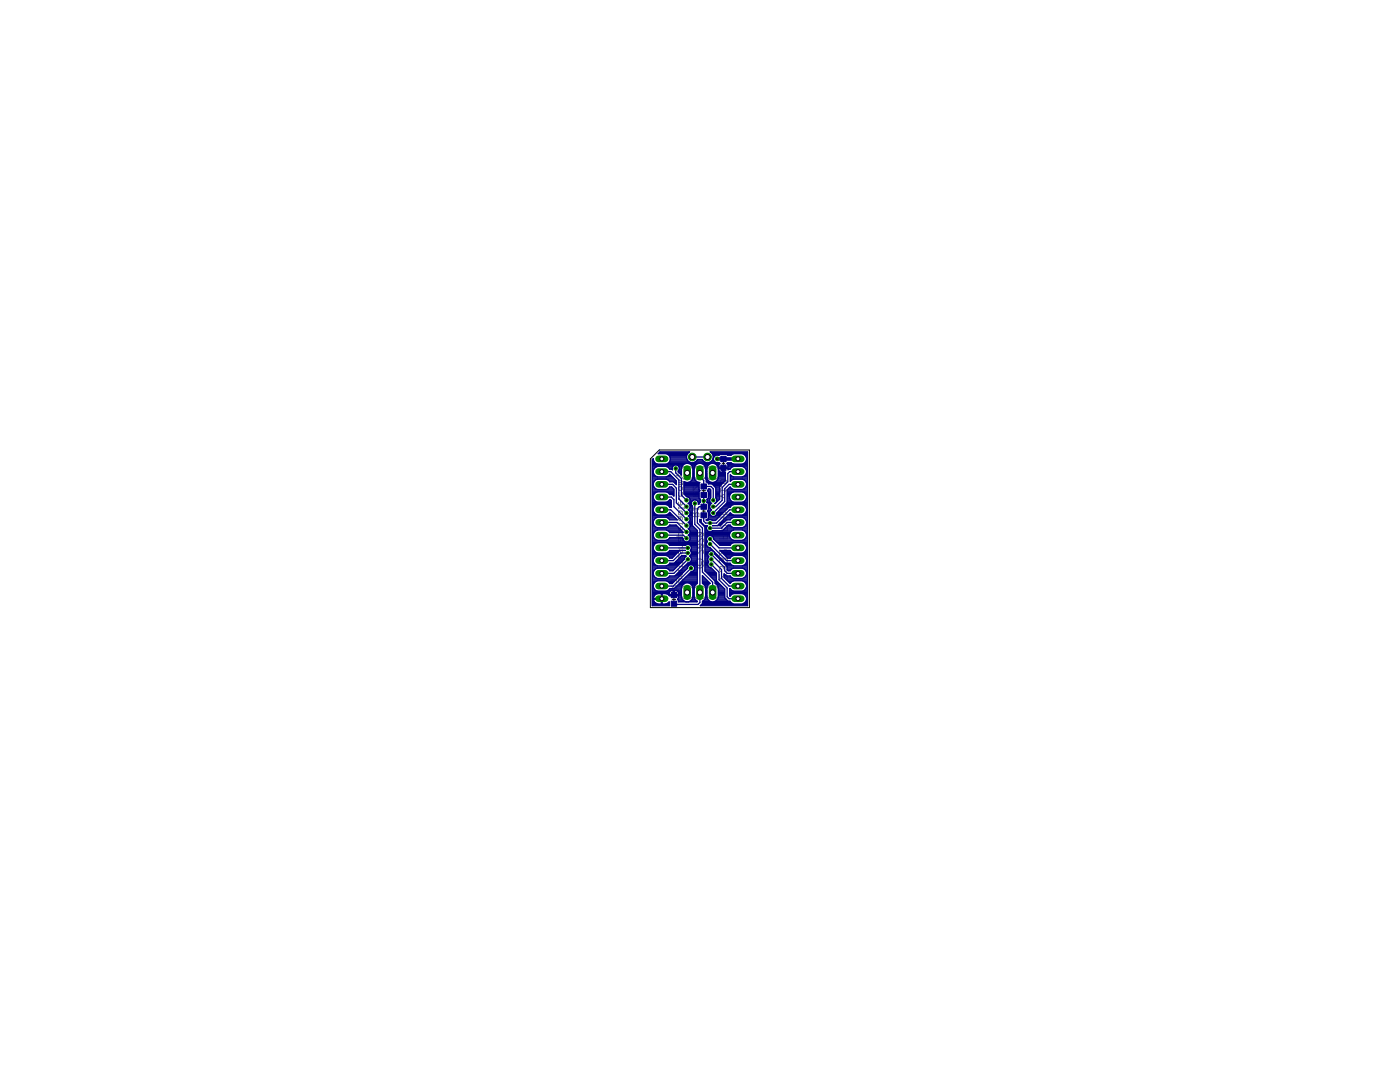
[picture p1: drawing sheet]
<svg xmlns="http://www.w3.org/2000/svg" width="279mm" height="216mm" viewBox="0 0 279 216" stroke-linecap="round" stroke-linejoin="round" font-family="sans-serif">
<path d="M139.3 94.4h.7M139.7 94v.7M140.1 97.9h.7M140.4 97.6v.7M144.1 92.5h.5M144.4 92.2v.5M134.1 119.6h.7M134.5 119.2v.8M139.3 118.2h.7M139.7 117.9v.7M140.1 102h.7M140.4 101.7v.6" fill="none" stroke="#000" stroke-width=".2"/>
<g fill="none" stroke="#808080" stroke-width=".2">
<path d="M135 94.9h.7M135.4 95.9h.6l.2 .2-.2 .2M135.4 98.3v.5l.2 .2h.4l.2-.2v-.5M135.4 99.4h.2v.2h-.2zM135.4 96.3h.6M135.6 97.1h.4l.2 .2v.4l-.2 .2h-.4l-.2-.2v-.4zM135.7 94.2l-.4-.4v1.1M136 96.3l.2 .4h-.8M136.5 93.1h1.3l.6 .6 .6-.6h1.3l.6 .6 .7-.6h1.3l.6 .6v1.3l-.6 .6h-1.3l-.7-.6-.6 .6h-1.3l-.6-.6-.6 .6h-1.3l-.6-.6v-1.3zM138.3 98.3l.4 .3M138.3 99h1.2v-.6l-.2-.1h-.4l-.2 .1v.6M138.3 97.1v.8l.8-.8h.2l.2 .2v.4l-.2 .2"/>
<path d="M143.8 97.8h1.1l-.3 .4M143.8 96.9h.2v.1h-.2zM143.8 97.5v.7M144.6 98.6l-.8 .4 .8 .4M144.8 95.7h-.8l-.2 .2v.4l.2 .2M144.8 95.7l.1 .2v.4l-.1 .2h-.8M144.8 95.7l-.8 .8M133.9 117.7h1.2v-.6l-.2-.2h-.4l-.2 .2v.6M133.9 116.9l.4 .4M134.5 115.9l.2-.2 .4 .2v.4l-.2 .2M134.5 115.9l-.2-.2-.4 .2v.4l.2 .2M134.5 115.9v.2"/>
<path d="M135 118.8h.7M135 107h1.2v-.6l-.2-.1h-.4l-.2 .1v.6M135.4 105.3v.3l.2 .2h.4l.2-.2v-.3l-.4-.2v.7M135.4 100.2v.4l.2 .2h.4l.2-.2v-.4l-.4-.2v.8M135.4 101.2v.4M135.4 113.6v.4M135.4 108.6h.6l.2 .2v.4l-.2 .1M135.4 113.8h.8v.2M135.4 115h.8M135.4 112.9l.2 .2h.8M135.4 112.1l.2 .2h.8M135.4 101.4h1.2v.2"/>
<path d="M135.4 109.3h1.2M135.4 104.3l.2 .2h.8M135.6 110.9l-.2 .2v.4l.2 .2h.8l.2-.2v-.4l-.2-.2h-.4l-.2 .2M135.7 118l-.4-.4v1.2M135.8 103.1v.6l-.2 .2-.2-.2v-.6h.6l.2 .2v.4M135.8 107.4v.6l-.2 .2-.2-.2v-.6h.6l.2 .2v.4M135.8 111.1h.4v.4h-.4zM135.9 117.6l.6-.7h1.3l.6 .7 .6-.7h1.3l.6 .7 .7-.7h1.3l.6 .7v1.3l-.6 .6h-1.3l-.7-.6-.6 .6h-1.3l-.6-.6-.6 .6h-1.3l-.6-.6zM136.2 116.2v-.6l-.2-.2h-.4l-.2 .2v.6h1.2M136.2 102.7v-.5l-.2-.2h-.4l-.2 .2v.5h1.2M136.2 109.7v.6l-.2 .2-.4-.8-.2 .2v.6M136.2 104.3v.4"/>
<path d="M136.2 112.1v.4M136.2 112.9v.3M136.2 114.4v.2l-.4 .4M136.6 113.8h.2M138.3 103.1h1.2v-.6l-.2-.2h-.4l-.2 .2v.6M138.3 102.3l.4 .4M138.3 101.5h1.2l-.4 .4M138.3 101.2v.7M139.2 107.4v.8l.8-.8 .4 .2v.4l-.2 .2M139.2 112.1v.5l.2 .2h.4l.2-.2v-.5M139.2 109.7v.8l.8-.8 .4 .2v.4l-.2 .2M140.2 108.6l.2 .2v.4l-.2 .1h-.8"/>
<path d="M140.2 108.6h-.8l-.2 .2v.4l.2 .1M140.2 106.3l.2 .1v.4l-.2 .2h-.8M140.2 106.3h-.8l-.2 .1v.4l.2 .2M140.2 108.6l-.8 .7M140.2 106.3l-.8 .7M143.6 109.7v1.1l1-1.1h.3l.3 .3v.5l-.3 .3M143.6 114.6v1.1l1-1.1h.3l.3 .3v.5l-.3 .3M143.6 105.9h1.6v-.8l-.3-.3h-.5l-.3 .3v.8M143.6 104.8l.5 .6M143.6 103.2h1l.6 .5-.6 .6h-1M143.6 101.6h1.6l-.6 .5 .6 .5h-1.6M144.4 111.6l-.3-.2h-.3l-.2 .2v.6l.2 .2"/>
<path d="M144.4 113.3l-.3-.3h-.3l-.2 .3v.5l.2 .3M144.4 111.6l.2-.2h.3l.3 .2v.6l-.3 .2M144.4 113.3l.2-.3h.3l.3 .3v.5l-.3 .3M144.4 103.2v1.1M144.4 107v.5M144.4 111.6v.3M144.4 113.3v.2M145.2 106.5v1h-1.6"/>
<circle cx="139.6" cy="112.4" r=".91"/>
</g>
<g fill="#000080" stroke="#000080" stroke-width=".2">
<path d="M143.8 91.1h1.1v1h-1.1z"/>
<path d="M143.8 92.8h1.1v1.1h-1.1z"/>
<path d="M139.9 100.6h1.1v1h-1.1z"/>
<path d="M139.9 102.3h1.1v1h-1.1z"/>
<path d="M139.9 98.3h1.1v1h-1.1z"/>
<path d="M139.9 96.6h1.1v1h-1.1z"/>
<path d="M133.9 120h1.1v1h-1.1z"/>
<path d="M133.9 118.2h1.1v1.1h-1.1z"/>
</g>
<g fill="none" stroke="#000080" stroke-width=".25">
<path d="M130.2 97.6h.7M130.2 95.1h4M130.2 93.6h.3M130.2 94.2h.2M130.2 96.2h.3M130.2 97.1h.3M130.2 98.7h.3M130.2 99.8h.4M130.2 99.6h.3M130.2 99.4h.2M130.2 99.1h.2M130.2 98.9h.2"/>
<path d="M130.2 98.5h.5M130.2 98.2h.8M130.2 98h4.3M130.2 97.8h4.3M130.2 97.3h.5M130.2 96.9h.2M130.2 96.7h.2M130.2 96.5h.2M130.2 96h.4M130.2 95.8h.6M130.2 95.6h4.4M130.2 95.4h4.2"/>
<path d="M130.2 94.9h.5M130.2 94.7h.3M130.2 94.5h.2M130.2 94h.2M130.2 93.8h.2M130.2 93.4h.5M130.2 93.1h.8M130.2 92.9h4.2M130.2 92.7h6.2M130.2 92.5h.7M130.2 92.2h.4M130.2 92h.3"/>
<path d="M130.2 91.8h.2M130.3 91.6h.1M130.4 91.8v-.3l-.2 .2v29.2h3.4v-.8l-.5 .3-1 .1v-1h-1.9M130.4 96.4a1.04 1.04 0 0 0 .8 1.3h1.7l.4-.2 .3-.3h.4l.5 .4v1.4l-.3-.3M130.4 91.8l.4 .7 .4 .1h1.7l.4-.1 .5-.7M130.4 96.4l.1-.3 .7-.5h1.7l.4 .2 .3 .3h.8l.6 .6M130.5 94.7l.7 .4M131.4 90.5h5.9M131.7 90.3h5.8M132.1 96.6h2.1l.8 .8v2.9l2 2.1M132.1 99.2h1.9l.5 .5v1.4l2.5 2.5M132.1 94.1h1.8l1.6 1.7v3.8l1.5 1.5"/>
<path d="M133.1 93.1h1.1M133.2 98.2h1.3M133.2 97.6h1.2M133.3 92.5h3.6M133.3 90.7l-.4-.2h-1.5l.3-.3h5.9a1.16 1.16 0 0 0-.3 1.8 1.16 1.16 0 0 0 1.9-.3h1a1.16 1.16 0 0 0 1.2 .6 1.16 1.16 0 0 0 .9-.9l.2-.3M133.3 90.7l.5 .7M133.3 90.7h3.8M133.3 95.8h1.5M133.4 94.9h.5M133.5 93.4h.7M133.5 98.5h1M133.5 97.3h.7"/>
<path d="M133.5 92.2h4.2M133.5 90.9h3.5M133.6 96h1.4M133.6 99.8h.3M133.6 99.8l.2-.1 .2 .2v1.3l-.4-.1M133.6 94.7l-.7 .4M133.6 94.7l1.4 1.3M133.6 99.8l-.7 .4M133.6 94.7h.1M133.7 92h3.7M133.7 91.1h3.3M133.8 91.8h3.4"/>
<path d="M133.8 91.4v.4M133.8 91.6h3.3M133.8 91.4h3.2M134.1 93.6l.1 .1v-.1M134.2 93.6h-.6l-.3-.4-.4-.1h-1.7a1.06 1.06 0 0 0-.7 1.6M134.2 93.6a.72 .72 0 0 1 .7-.8 .72 .72 0 0 1 .7 .8M134.4 98.9h.1M134.5 98.7h-.9l-.3-.4-.4-.2h-1.7a1.06 1.06 0 0 0-.8 1.1 1.06 1.06 0 0 0 .8 1M134.5 96.2h.5M134.8 96.5h.2M134.9 93.5v.9l1.1 1.1v3.3l1 1M135 96v.7"/>
<path d="M135.3 92.9h.9M135.4 94h.6M135.5 94.2h.5M135.5 93.8h.5M135.5 93.1h.6M135.6 93.6h.4M135.6 93.6l-.2 .4M135.6 93.4h.4M135.7 94.5h.3M135.9 94.7h.1M136 93.4a1.17 1.17 0 0 1 1.1-1 1.17 1.17 0 0 1 1.2 1M136 93.4v1.4l-.6-.7v-.1"/>
<path d="M136.5 97.6h3M136.5 96.2h.4M136.5 97.1h3M136.5 98.5h3M136.5 98.2h3M136.5 98h3.1M136.5 97.8h3.1M136.5 97.3h3M136.5 96.9h3M136.5 96.7h3M136.5 96.5h3M136.6 98.7h2.9"/>
<path d="M136.8 98.9h2.7M137.2 99.1h2.3M137.4 92.5h2M137.4 96.2l2.3 .1-.2 .1v1.3l.2 .2-.2 .2v1.3l.3 .2v.6h-.5M137.6 99.4h1.9M137.7 99.6h2M137.7 99.8h.7M137.9 96h1.1M137.9 92.7h1.1M138.1 92.9h.6M138.1 95.8h.6M138.1 95.8a1.17 1.17 0 0 1-1.6 .3v2.5l.5 .5a.72 .72 0 0 1 .6 1.1"/>
<path d="M138.2 91.2h3M138.2 93.1h.4M138.2 95.6h.4M138.3 95.1h.2M138.3 93.6h.2M138.3 94.2h.2M138.3 93.4v2M138.3 95.4l-.2 .4M138.3 95.4h.2M138.3 94.9h.2M138.3 94.7h.2M138.3 94.5h.2"/>
<path d="M138.3 94h.2M138.3 93.8h.2M138.3 93.4h.2M138.5 93.4a1.17 1.17 0 0 1 1.2-1 1.17 1.17 0 0 1 1.1 1M138.5 93.4v2M138.5 95.4l.2 .4 .7 .5M138.6 92.2h2.2M138.9 99.8h.8M138.9 92h1.5M139.1 91.8h1.1M139.7 94.4v.7l.7 .8v1.2h1.5l.4 .4v2.3M139.9 92.5h2.1"/>
<path d="M140.4 92.7h1.1M140.4 98.8v2.3h-.8l-.4 .4v2.9l1 1v8.8l2 2v2M140.6 92.9h.7M140.7 93.1h.5M140.8 93.4v2M140.8 95.4l.1 .8h.2l.3 .4h.7l.8 .7M140.8 95.1h.3M140.8 93.6h.3M140.8 94.2h.3M140.8 95.4h.3M140.8 94.9h.3M140.8 94.7h.3"/>
<path d="M140.8 94.5h.3M140.8 94h.3M140.8 93.8h.3M140.8 93.4h.3M140.8 95.6h.4M140.9 96h.6M140.9 95.8h.4M141.1 93.4v2M141.1 93.4a1.17 1.17 0 0 1 1.1-1 1.17 1.17 0 0 1 1.2 1M141.1 95.4l.1 .4M141.1 99.8v-.2l.3-.2v-1.3l-.2-.2 .2-.3h.3l.1 .1v1.6a.69 .69 0 0 0-.1 .9M141.1 99.8v.4h.7"/>
<path d="M141.1 99.8h.5M141.2 96.2h.7M141.2 99.6h.5M141.3 98h.5M141.3 97.8h.5M141.4 98.7h.4M141.4 99.4h.4M141.4 99.1h.4M141.4 98.9h.4M141.4 98.5h.4M141.4 98.2h.4M141.4 96.5h2.8"/>
<path d="M141.6 92.2h1.2M141.9 90.3h7.3M142 92h.5M142.1 90.5h7.1M142.2 91.8h.2M142.2 96.7h1.8M142.2 90.7h1.5M142.3 91.6h.1M142.3 90.9h.4M142.3 91.4h.1M142.3 91.1h.2M142.4 96.9h1.4"/>
<path d="M142.5 92.5h1.2M142.5 96.2h1.9M142.7 97.1h.9M142.9 97.3v2a.72 .72 0 0 1-.2 1.1M142.9 97.6h.7M142.9 98.7h.7M142.9 99.1h.7M142.9 98.9h.7M142.9 98.5h.7M142.9 98.2h.7M142.9 98h.7M142.9 97.8h.7"/>
<path d="M142.9 97.3h.7M142.9 99.4h.7M142.9 92.7h.6M142.9 96h1.8M143 99.6h.6M143 99.8h.4M143.1 92.9h.3M143.2 95.8h1.6M143.3 95.6h1.5M143.3 93.1h.1M143.3 93.4h1M143.4 93.4v2"/>
<path d="M143.4 95.1h1.4M143.4 93.6h.1M143.4 94.2h1.4v1.7l-1.2 1.2v2.5M143.4 95.4a1.18 1.18 0 0 1-1 .9 1.18 1.18 0 0 1-1.2-.5M143.4 95.4h1.4M143.4 94.9h1.4M143.4 94.7h1.4M143.4 94.5h1.4M143.4 94h.1M143.4 93.8h.1M143.5 94l.3 .2M143.6 99.6l-.9 .8"/>
<path d="M143.7 92.5l-.4-.2a.76 .76 0 0 1-.9-.6l-.1-.7-.1-.4-.5-.4h7.5v30.7h-9.4l.4-.5M143.7 92.5l-.2 .2-.1 .5h.9v1M144.3 93.6h.2M144.3 94h.2M144.3 93.8h.2M144.5 93.4h1.4M145.1 92.5l.2 .2v.5h-.8v1M145.1 92.5h1M145.1 90.7h.9M145.1 98.7h.6M145.1 99.8h.7M145.1 99.6h.6"/>
<path d="M145.1 99.4h.5M145.1 99.1h.5M145.1 98.9h.5M145.1 98.5h.8M145.1 98.2h1.1M145.1 98h4.1M145.1 97.8h4.1M145.3 92.7h3.9M145.3 93.6h.4l.3-.4 .4-.1h1.7a1.06 1.06 0 0 1 .7 1.6M145.3 93.1h1M145.3 92.9h3.9M145.3 97.6h.9"/>
<path d="M145.4 93.6l-.1 .1v-.2h-1.9l.1 .5M145.5 97.3h.4M145.8 95.1h3.4M145.8 96h.1M145.8 95.8h.2M145.8 95.6h3.4M145.8 95.4h3.4M145.8 94.9h.2M146 90.7l.4-.2h1.7l.4 .2M146 90.7l-.1 .1h-.7l-.1-.1h-1.4l-.4 .1a.73 .73 0 0 0-.8 .3M146.4 95.1l-.6-.4v1.3l.6-.4h1.7l.4 .2 .5 .6M147.3 96.6h-1.8l-.9 .9v2.6l-2.3 2.3"/>
<path d="M147.3 94.1h-1.7l-.4 .4v1.6l-1.1 1.2v2.5l-1.2 1.3h-.6M148.3 93.1h.9M148.4 98.2h.8M148.4 97.6h.8M148.5 92.5h.7M148.5 90.7l.5 .7M148.5 90.7h.7M148.6 95.8h.6M148.6 94.9h.6M148.7 93.4h.5M148.7 98.5h.5M148.7 97.3h.5"/>
<path d="M148.7 92.2h.5M148.8 90.9h.4M148.8 96h.4M148.8 99.8h.4M148.8 94.7l-.7 .4M148.8 94.7h.4M148.8 93.6h.4M148.9 97.1h.3M148.9 98.7h.3M148.9 92h.3M148.9 91.1h.3M148.9 96.2h.3"/>
<path d="M148.9 99.6h.3M148.9 94.5h.3M148.9 98.9h.3M148.9 96.9h.3M148.9 93.8h.3M149 91.8h.2M149 91.4h.2M149 91.8l-.5 .7-.4 .1h-1.7l-.5-.3h-.7l-.1 .2M149 91.4v.4M149 96.4a1.07 1.07 0 0 1-.9 1.3h-1.7l-.4-.2-.3-.3-.6 .5v2.6l-2.1 2.1a.72 .72 0 0 1-.7 .7 .72 .72 0 0 1-.7-.9M149 94.2h.2M149 99.4h.2"/>
<path d="M149 99.1h.2M149 96.7h.2M149 96.5h.2M149 94h.2M149 91.6h.2M130.2 118.7h.6M130.2 118.9h.4M130.2 118.4h3.4M130.2 105.3h5.3M130.2 100.7h3.8M130.2 100.2h3.8M130.2 118h3.5"/>
<path d="M130.2 112.7h.5M130.2 116.4h.3M130.2 111.3h.3M130.2 113.3h4.6M130.2 120h.3M130.2 106.9h.2M130.2 105.8h.9M130.2 119.8h.2M130.2 119.3h.2M130.2 119.1h.3M130.2 118.2h3.4M130.2 117.8h.6"/>
<path d="M130.2 117.5h.4M130.2 117.3h.3M130.2 117.1h.2M130.2 116.9h.2M130.2 116.6h.2M130.2 116.2h.5M130.2 116h.8M130.2 115.8h4.6M130.2 115.5h4.8M130.2 115.3h.7M130.2 115.1h.4M130.2 114.9h.3"/>
<path d="M130.2 114.7h.2M130.2 114.4h.2M130.2 114.2h.2M130.2 114h.3M130.2 113.8h.4M130.2 113.6h.6M130.2 113.1h4.9M130.2 112.9h.9M130.2 112.4h.3M130.2 112.2h.2M130.2 112h.2M130.2 111.8h.2"/>
<path d="M130.2 111.5h.2M130.2 111.1h.5M130.2 110.9h.9M130.2 110.7h4.6M130.2 110.4h4.9M130.2 110.2h.7M130.2 110h.4M130.2 109.8h.3M130.2 109.6h.2M130.2 109.3h.2M130.2 109.1h.2M130.2 108.9h.3"/>
<path d="M130.2 108.7h.4M130.2 108.4h.6M130.2 108.2h9M130.2 108h6.4M130.2 107.8h.9M130.2 107.5h.5M130.2 107.3h.3M130.2 107.1h.2M130.2 106.7h.2M130.2 106.4h.2M130.2 106.2h.3M130.2 106h.5"/>
<path d="M130.2 105.6h5.5M130.2 105.1h.6M130.2 104.9h.4M130.2 104.7h.3M130.2 104.5h.2M130.2 104.2h.2M130.2 104h.2M130.2 103.8h.3M130.2 103.6h.4M130.2 103.3h.7M130.2 103.1h4.3M130.2 102.9h4.1"/>
<path d="M130.2 102.7h.8M130.2 102.4h.5M130.2 102.2h.3M130.2 102h.2M130.2 101.8h.2M130.2 101.6h.2M130.2 101.3h.3M130.2 101.1h.3M130.2 100.9h.6M130.2 100.5h3.8M130.2 100h.6M130.4 119.4h.1"/>
<path d="M130.4 109.1a1.04 1.04 0 0 0 .8 1.3h1.7l.4-.2 .3-.4 3.2 .1M130.4 104.5l.4 .6M130.4 119.6v.1M130.4 119.7l.1 .3M130.5 119.1l-.1 .3M130.5 101.1a1.08 1.08 0 0 0 .7 1.7h1.7l.7-.6M130.5 112.5l.7 .4h1.7l.7-.4M130.8 108.4l.4-.1h1.7l.4 .1M130.8 108.4l-.4 .7M130.8 105.1l.4 .2M131.2 100.7l-.7 .4M131.3 118.4l-.4 .2-.4 .5"/>
<path d="M132 118.7h.1M132 118.9h.1M132 118.4v2.1l-1-.1M132 120h.1M132 119.8h.1M132 119.3h.1M132 119.1h.1M132.1 109.3h5.2M132.1 104.2h3l1.9 2M132.1 106.8h4.3l.6 .6M132.1 101.7h1.8l3.1 3.2M132.1 118.4v1h-1.7"/>
<path d="M132.9 105.3l.4-.2 .3-.3h1.3l1.4 1.5h-2.7l-.7-.6h-1.7a1.06 1.06 0 0 0-.8 1.1 1.06 1.06 0 0 0 .8 1h1.7l.4-.1 .3-.4h2.6l.1 .3M132.9 100.7l.7 .4M133 112.9h2.3M133 105.8h2.9M133.1 107.8h3.3M133.1 110.9h1.5M133.1 102.7h1M133.2 116h1.4M133.2 115.3h2.1M133.2 103.3h1.5M133.3 110.2h2M133.3 108.4l.3 .4h3.2a.71 .71 0 0 1 1 0 .71 .71 0 0 1 0 1l.2 .4"/>
<path d="M133.3 108.4h5.9M133.3 113.6h1.3M133.3 105.1h2M133.4 118.7h2.6M133.4 117.8h2.6M133.4 100h.6M133.4 100.9h.6M133.4 112.7h2.1M133.4 106h2.7M133.4 107.5h2.9M133.5 111.1h.9M133.5 116.2h.9"/>
<path d="M133.5 102.4h.4M133.5 115.1h2M133.5 103.6h1.5M133.5 110h2M133.5 108.7h3.5M133.6 118.2l.2-.3h.6v1h-.8l-.3-.3-.5-.2M133.6 118.2v.4M133.6 104.9h1.4M133.6 113.8h.8M133.6 117.5h2.4M133.6 101.1h.4M133.6 112.5l1-.1 1.5-1.6h.7l.1 .2-.2 .2-.1 .4-2.3 2.3h-.7l-.3-.4-.4-.1h-1.7l-.7 .4-.1 .4"/>
<path d="M133.6 112.4h2.1M133.6 107.3h2.6M133.6 106.2h2.7M133.6 102.2l1.6 1.5h-1.6l-.7-.5h-1.7a1.06 1.06 0 0 0-.8 1.3M133.6 102.2l.1 .1M134.4 118.4h.2M134.4 118h.2M134.4 118.2h.2M134.7 117.3h1.3M134.7 114.9h1M134.7 112.2h1.3M134.9 112.1h.1"/>
<path d="M134.9 117.1h1.2M134.9 114.7h1M134.9 112h1.3M135.1 116.9h1M135.2 114.4h.9M135.2 111.8h1.2M135.3 119.5l.1 .6 3.8-.1M135.3 119.5h.8M135.3 118h.7M135.4 110.1l-1.2 1.2-.6 .1-.3-.4-.4-.2h-1.7a1.06 1.06 0 0 0-.7 1.7M135.4 110.1v.1M135.4 116.6h.9"/>
<path d="M135.4 119.8h.9M135.4 114.2h1M135.4 111.5h1.2M135.4 118.2l-.2-.3h-.6v1h1.4M135.4 118.4h.6M135.4 118.2v.4M135.4 118.9v.4M135.4 119.3l-.1 .2M135.4 120h1.2M135.4 119.3h.7M135.4 119.1h.6M135.4 118.2h.6"/>
<path d="M135.6 116.4h1M135.6 111.3h1M135.6 114h1M135.7 109.8l-.3 .3M135.8 116.2h3.4M135.8 113.8h1M135.8 111.1h1M136 116h3.2M136.1 113.6h.9M136.1 110.9h.7M136.2 115.8h3M136.3 113.3h.9"/>
<path d="M136.3 107.6a.72 .72 0 0 0 .7 .6 .72 .72 0 0 0 .7-.6M136.5 115.5h2.7M136.5 113.1h.7M136.7 115.3h2.5M136.7 112.9h.7M136.9 115.1h2.3M136.9 112.7h2.3M137.1 114.9h2.1M137.2 112.4h2M137.3 110.3h-1.4l-1.5 1.6h-2.3M137.3 111.6l-2.8 2.8h-2.4M137.4 100.5l.2 .2"/>
<path d="M137.4 114.7h1.8M137.4 100.5h.6M137.4 104.2h.8M137.4 104.2l.2 .3M137.4 108h1.8M137.4 105.6h1.5M137.5 101.8h.7M137.5 102.9h.7M137.5 106.9h1.7M137.5 106.7h1.7M137.5 103.1h.7M137.5 108.7h1.7"/>
<path d="M137.5 101.6h.7M137.6 105.3h1M137.6 114.4h1.6M137.6 104.5h.6M137.6 100.2h.4M137.6 100.7h.4M137.6 100.7a.72 .72 0 0 1-.2 1l.3 .5M137.6 105.8h1.5M137.6 104.5a.71 .71 0 0 1-.2 1l.2 .2M137.6 105.7l.1 .3M137.6 104l-.2 .2M137.6 100.2l-.2 .3"/>
<path d="M137.6 104h.6M137.6 107.8h1.6M137.6 107.1h1.6M137.6 102.7h.6M137.6 102h.6M137.7 112.2l-.4 .1-2.6 2.6h-1.1l-.7 .5h-1.7a1.04 1.04 0 0 1-.8-1.2M137.7 120h1.4M137.7 112.2h1.5M137.7 106.4h1.5M137.7 103.3h.5M137.7 101.3h.5M137.7 116.4h1.4"/>
<path d="M137.7 105.1h.7M137.7 104.7h.5M137.7 103.8h.5M137.7 100.9h.4M137.7 100h.4M137.7 102.2a.64 .64 0 0 1-.3 .8 .7 .7 0 0 1 .2 1M137.7 106l-.1 .6-.2 .2a.69 .69 0 0 1 .3 .8M137.7 110.9h1.5M137.7 107.5h1.5M137.7 107.3h1.5M137.7 106.2h1.5M137.7 106h1.5"/>
<path d="M137.7 104.9h.5M137.7 103.6h.5M137.7 102.4h.5M137.7 102.2h.5M137.7 101.1h.5M137.8 112.7a.7 .7 0 0 0-.6 .7l-3 3h-.6l-.3-.3-.4-.2h-1.7a1.07 1.07 0 0 0-.8 1 1.07 1.07 0 0 0 .8 1.1M137.8 111.1h1.4M137.8 114.2h1.4M137.8 109.8h1.4M137.8 108.9h1.4M137.9 112l-.2 .2M137.9 112h1.3"/>
<path d="M137.9 110.7h1.3M137.9 110h1.3M137.9 113.4l-3.5 3.5h-2.3M137.9 111.3h1.3M137.9 109.6h1.3M137.9 109.1h1.3M138 119.8h.9M138 116.6h.9M138 111.8h1.2M138 110.2a.69 .69 0 0 1-.4 .8 .7 .7 0 0 1 .3 1M138 111.5h1.2M138 110.4h1.2"/>
<path d="M138 110.2h1.2M138 109.3h1.2M138 112.7a.74 .74 0 0 1 .6 .8M138.1 119.5h.6M138.1 116.9h.6M138.2 119.3h.4M138.2 117.1h.4M138.3 118.7h.2M138.3 118.9h.2M138.3 118.4h.2M138.3 118h.2M138.3 119.1h.2"/>
<path d="M138.3 118.2h.2M138.3 117.8h.2M138.3 117.5h.2M138.3 117.3h.2M138.3 114l-.4 .1-3.3 3.4h-1l-.7 .5M138.3 114h.9M138.4 112.9h.8M138.5 113.8h.7M138.6 113.1h.6M138.6 113.6h.6M138.6 113.5l-.3 .5M138.6 113.3h.6"/>
<path d="M138.7 100.5v4.1l1 1v14.6l-.4 .4h-4.7l-.1-.1M139.2 120h.1M139.2 100h.5M139.4 100.5h.1M139.5 100.5v.1h-.1a.72 .72 0 0 0-.9-.9 .72 .72 0 0 0-.3 1.2v3.9l1 1.1v10.5l-.5 .4-.2 .4v2l.2 .4 .5 .4M139.7 104h.2M139.7 103.8h.2M139.7 100.2l-.2 .3M139.8 104.2h.2M139.9 104.2v-.5h-.2v.4l1 1.1v8.7l2 2.1v.4l.5 .4 .2 .4v2a1.17 1.17 0 0 1-1.2 .9 1.17 1.17 0 0 1-1.1-.9v-2l.1-.4 .5-.4M139.9 104.2l.7 .7h.6a.71 .71 0 0 0-.1 .9M140 104.5h.2"/>
<path d="M140.2 114.9v1.5l.5 .4 .1 .4v2l-.1 .4-.5 .4M140.2 120v.4M140.2 114.9l1.5 1.5M140.2 116.2h1.3M140.2 116h1.1M140.2 115.8h.9M140.2 115.5h.7M140.2 115.3h.5M140.2 115.1h.2M140.2 114.9h.1M140.2 120h1.5M140.2 104.7h.2"/>
<path d="M140.2 116.4h1.5M140.4 104.9h.8M140.5 119.8h.9M140.5 116.6h.9M140.7 105.1h.4M140.7 119.5h.5M140.7 116.9h.5M140.7 105.3h.3M140.7 112.7h.5M140.7 111.3h.6M140.7 113.3h1.2l1.1 1.1v1.5l1.6 1.6M140.7 106.9h.7"/>
<path d="M140.7 105.8h.4M140.7 113.8h1.7M140.7 113.6h1.5M140.7 113.1h.7M140.7 112.9h.6M140.7 112.4h.6M140.7 112.2h.7M140.7 112h.7M140.7 111.8h.6M140.7 111.5h.5M140.7 111.1h.8M140.7 110.9h.6"/>
<path d="M140.7 110.7h.5M140.7 110.4h.6M140.7 110.2h.7M140.7 110h.9M140.7 109.8h1.5M140.7 109.6h1.3M140.7 109.3h1.1M140.7 109.1h.5M140.7 108.9h.4M140.7 108.7h.3M140.7 108.4h.3M140.7 108.2h.4"/>
<path d="M140.7 108h.5M140.7 107.8h.3M140.7 107.5h.3M140.7 107.3h.3M140.7 107.1h.4M140.7 106.7h4.9M140.7 106.4h4.9M140.7 106.2h5M140.7 106h.6M140.7 105.6h.3M140.8 119.3h.3M140.8 114h1.8"/>
<path d="M140.8 117.1h.3M140.8 118.7h.3M140.8 118.9h.3M140.8 118.4h.3M140.8 118h.3M140.8 119.1h.3M140.8 118.2h.3M140.8 117.8h.3M140.8 117.5h.3M140.8 117.3h.3M140.9 103.8h.4M141 114.2h1.8"/>
<path d="M141 108.4l.2-.3a.71 .71 0 0 1 .2-1.2 .71 .71 0 0 1 1 .6l1.3 1.3h2l.3-.4M141 108.4a.72 .72 0 0 0 .7 .9l3.1 3.1 1 .1M141.1 105.8a.73 .73 0 0 0 1 .2M141.1 100.2l.3 .3v1.3l-.2 .2 .2 .2v1.3l-.5 .3M141.1 100h.5M141.2 114.4h1.8M141.2 102h.5M141.2 110.4l.3 .7M141.2 112.5a.7 .7 0 0 0 .6 .8M141.2 111.8l.2 .2M141.3 103.6h1.8M141.3 103.8l.3-.1 .5 .1"/>
<path d="M141.4 110.2l-.2 .2M141.4 112l.1 .1-.3 .4M141.4 101.8h.5M141.4 100.5h.6M141.4 100.7h.3M141.4 103.3h1.9M141.4 103.1h2.1M141.4 102.9h.5M141.4 102.7h.3M141.4 102.4h.2M141.4 102.2h.2M141.4 101.6h.4"/>
<path d="M141.4 101.3h.3M141.4 101.1h.2M141.4 100.9h.2M141.4 114.7h1.6M141.5 111.1l-.3 .7M141.6 110l.2-.1 .6 .1M141.6 110l-.2 .2M141.6 114.9h1.4M141.7 116.4h.1M141.7 107.5l1.8 1.8h3.8M141.7 108.6l3.3 3.3h2.3M141.7 100.7a.72 .72 0 0 0 .3 1l-.4 .5"/>
<path d="M141.7 100.2l.3 .3M141.9 115.1h1.1M142 112.6l1.5 1.6v1.5l1.6 1.6v1.8l.4 .4h1.8M142 110.6l2.6 2.7v.6l.5 .5h2.2M142 111.6l2 2v1.8l1.5 1.5h1.8M142 106.9h3.6M142 100.5l-.3 .2M142.1 115.3h.9M142.1 106h3.8M142.1 103.8h.8M142.3 107.1h3.3M142.3 115.5h.7"/>
<path d="M142.4 110l.3 .4M142.4 110h.1M142.4 107.3h3.3M142.4 107.5h3.5M142.5 115.8h.5M142.6 110.2h.1M142.6 107.8h3.7M142.7 110.4v.2l2.4 2.5v.6l.2 .2h.4l.3-.4 .4-.1h1.7l.4 .1 .5 .7M142.7 110.4h.2M142.7 100.5h.1M142.7 116.2h.6M142.7 116h.4"/>
<path d="M142.7 116.4h.8M142.7 110.7h.4M142.8 102.9h.9M142.9 108h6.3M142.9 100.2h.1M143 110.9h.3M143 102.7h1M143 119.8h2.1M143 100h.2M143 116.6h.7M143 102.4h1.2M143.1 108.2h6.1"/>
<path d="M143.2 102.2h1.2M143.2 111.1h.3M143.2 119.5h1.7M143.2 116.9h.8M143.3 119.3h1.3M143.3 117.1h.9M143.3 108.4h2.7M143.4 118.7h1.2M143.4 118.9h1.2M143.4 118.4h1.2M143.4 118h1.2M143.4 119.1h1.2"/>
<path d="M143.4 118.2h1.2M143.4 117.8h1.2M143.4 117.5h1.2M143.4 117.3h1M143.4 111.3h.3M143.4 104.7h.6M143.4 102h1.2M143.5 108.7h2.3M143.6 104.5h.6M143.6 101.8h1.2M143.6 111.5h.4M143.8 111.8h.4"/>
<path d="M143.8 110h2M143.8 104.2h.6M143.8 101.6h1.3M144.1 104h.6M144.1 101.3h1.2M144.1 112h.3M144.1 110.2h2M144.3 112.2h.3M144.3 110.4h4.9M144.3 103.8h.6M144.3 101.1h1.5M144.3 105.8h2"/>
<path d="M144.5 115.1h1.4M144.5 114.9h.4M144.5 114.7h.2M144.5 103.6h1.3M144.5 100.9h1.5M144.5 112.4h1.2M144.5 110.7h4.7M144.5 105.6h4.7M144.6 115.3h1.5M144.6 119.3l.7 .7M144.6 117.5v1.8M144.7 100.7h4.5"/>
<path d="M144.7 112.7h1.2M144.7 110.9h1.6M144.7 103.3h1.4M144.8 105.3h4.4M144.8 115.5h4.4M144.9 103.1h4.3M144.9 100.5h4.3M145 112.9h1.4M145 111.1h.9M145 105.1h1M145.1 115.8h4.1M145.1 100.2h4.1"/>
<path d="M145.1 113.3h4.1M145.1 113.6h.9M145.1 113.1h4.1M145.1 100h.9M145.2 102.9h4M145.2 104.9h.6M145.2 113.8h.6M145.3 116h.9M145.4 102.7h.8M145.5 116.2h.4M145.6 118.7h.4M145.6 118.9h.2"/>
<path d="M145.6 118.4h3.6M145.6 118h3.6M145.6 118.2h3.6M145.6 117.8h.4M145.6 117.5h.2M145.6 102.4h.3M145.8 106.2l.6-.5h1.7a1.05 1.05 0 0 1 .9 1.1 1.05 1.05 0 0 1-.9 1h-1.7a1.06 1.06 0 0 1-.6-1.6zM145.8 101.1l-.4 .1-2.6 2.7-.7-.1M145.8 112.5l.6 .4h1.7l.7-.4M146 108.4l.4-.1h1.7l.4 .1M146.4 105.3l-.4-.2-.3-.3h-.4l-1.1 1.1h-2l-.1 .1M146.4 100.2a1.06 1.06 0 0 1-.8-1 1.06 1.06 0 0 1 .8-1.1h1.7a1.05 1.05 0 0 1 .9 1.1 1.05 1.05 0 0 1-.9 1"/>
<path d="M146.4 100.7l-.6 .4M146.4 118l-.8-.5v1.4M146.4 118.4l-.6 .5M147.3 104.2h-2.2l-1.1 1.2h-2.3M147.3 101.7h-1.7l-2.6 2.7h-2.2l-.4-.4v-1.2M148.1 100.7l.7 .4M148.1 118.4l.7 .5M148.2 112.9h1M148.2 105.8h1M148.3 107.8h.9M148.3 110.9h.9M148.4 102.7h.8"/>
<path d="M148.4 116h.8M148.4 115.3h.8M148.5 103.3h.7M148.5 110.2h.7M148.5 105.1l-.4 .2M148.5 108.4l.5 .7M148.5 108.4h.7M148.5 105.1h.7M148.6 113.6h.6M148.6 118.7h.6M148.6 117.8h.6M148.6 100.9h.6"/>
<path d="M148.6 100h.6M148.6 112.7h.6M148.6 106h.6M148.7 111.1h.5M148.7 107.5h.5M148.7 102.4h.5M148.7 116.2h.5M148.7 115.1h.5M148.7 103.6h.5M148.7 110h.5M148.8 108.7h.4M148.8 113.8h.4"/>
<path d="M148.8 104.9h.4M148.8 117.5h.4M148.8 118.9h.4M148.8 101.1a1.05 1.05 0 0 1-.7 1.7h-1.7l-.6-.5-2.6 2.6M148.8 118.9l.2 .4M148.8 112.4h.4M148.8 101.1h.4M148.8 111.3h.4M148.8 107.3h.4M148.8 106.2h.4M148.8 102.2h.4M148.9 116.4h.3"/>
<path d="M148.9 120h.3M148.9 114.9h.3M148.9 103.8h.3M148.9 109.8h.3M148.9 108.9h.3M148.9 104.7h.3M148.9 119.1h.3M148.9 117.3h.3M148.9 114h.3M148.9 101.3h.3M148.9 112.2h.3M148.9 111.5h.3"/>
<path d="M148.9 107.1h.3M148.9 106.4h.3M148.9 119.8h.3M148.9 116.6h.3M148.9 102h.3M149 114.7h.2M149 109.6h.2M149 109.1h.2M149 104h.2M149 119.5h.2M149 119.3a1.1 1.1 0 0 1-.9 1.2h-1.7l-.4-.1-.3-.4h-3M149 104.5a1.1 1.1 0 0 0-.9-1.3h-1.7l-.7 .5h-.8l-1.1 1.2h-1.6"/>
<path d="M149 104.5l-.5 .6M149 109.1a1.07 1.07 0 0 1-.9 1.3h-1.7l-.4-.2-.3-.4h-2l1.5 1.6 .5-.1 .3-.3 .4-.2h1.7a1.06 1.06 0 0 1 .7 1.7M149 114.2a1.07 1.07 0 0 1-.9 1.2h-1.7l-.7-.5h-.8l-.4-.4v.7l1.2 1.2 .7-.5h1.7a1.07 1.07 0 0 1 .9 1 1.07 1.07 0 0 1-.9 1.1M149 106.9h.2M149 119.3h.2M149 117.1h.2M149 116.9h.2M149 114.4h.2M149 114.2h.2M149 112h.2M149 111.8h.2M149 109.3h.2"/>
<path d="M149 106.7h.2M149 104.5h.2M149 104.2h.2M149 101.8h.2M149 101.6h.2M130.2 120.6h3.4M130.2 120.4h.8M130.2 120.2h.5M130.5 120l.5 .4M132 120.4h.1M132 120.2h.1M133.2 120.4h.4"/>
<path d="M133.5 120.2h.1M136.9 120.1l-.4-.2-.5-.7v-2a1.17 1.17 0 0 1 1.1-.9 1.17 1.17 0 0 1 1.2 .9v2l-.2 .4-.7 .5M140 120.6h9.2M140.2 120.4h6M140.2 120.2h5.7M148.4 120.4h.8M148.7 120.2h.5"/>
</g>
<path d="M143.1 91.6h1.3M147.3 91.6h-2.9" fill="none" stroke="#000080" stroke-width=".72"/>
<path d="M144.4 91.6h.1" fill="none" stroke="#000080" stroke-width=".63"/>
<path d="M131.4 91.6h1.3" fill="none" stroke="#008000" stroke-width="1.3"/>
<circle cx="132.1" cy="91.6" r=".4" fill="#fff" stroke="#000" stroke-width=".2"/>
<path d="M131.4 94.1h1.3" fill="none" stroke="#008000" stroke-width="1.3"/>
<circle cx="132.1" cy="94.1" r=".4" fill="#fff" stroke="#000" stroke-width=".2"/>
<path d="M131.4 106.8h1.3" fill="none" stroke="#008000" stroke-width="1.3"/>
<circle cx="132.1" cy="106.8" r=".4" fill="#fff" stroke="#000" stroke-width=".2"/>
<path d="M131.4 109.3h1.3" fill="none" stroke="#008000" stroke-width="1.3"/>
<circle cx="132.1" cy="109.3" r=".4" fill="#fff" stroke="#000" stroke-width=".2"/>
<path d="M131.4 96.6h1.3" fill="none" stroke="#008000" stroke-width="1.3"/>
<circle cx="132.1" cy="96.6" r=".4" fill="#fff" stroke="#000" stroke-width=".2"/>
<path d="M131.4 99.2h1.3" fill="none" stroke="#008000" stroke-width="1.3"/>
<circle cx="132.1" cy="99.2" r=".4" fill="#fff" stroke="#000" stroke-width=".2"/>
<path d="M131.4 104.2h1.3" fill="none" stroke="#008000" stroke-width="1.3"/>
<circle cx="132.1" cy="104.2" r=".4" fill="#fff" stroke="#000" stroke-width=".2"/>
<path d="M131.4 101.7h1.3" fill="none" stroke="#008000" stroke-width="1.3"/>
<circle cx="132.1" cy="101.7" r=".4" fill="#fff" stroke="#000" stroke-width=".2"/>
<path d="M131.4 111.9h1.3" fill="none" stroke="#008000" stroke-width="1.3"/>
<circle cx="132.1" cy="111.9" r=".4" fill="#fff" stroke="#000" stroke-width=".2"/>
<path d="M131.4 114.4h1.3" fill="none" stroke="#008000" stroke-width="1.3"/>
<circle cx="132.1" cy="114.4" r=".4" fill="#fff" stroke="#000" stroke-width=".2"/>
<path d="M131.4 116.9h1.3" fill="none" stroke="#008000" stroke-width="1.3"/>
<circle cx="132.1" cy="116.9" r=".4" fill="#fff" stroke="#000" stroke-width=".2"/>
<path d="M131.4 119.5h1.3" fill="none" stroke="#008000" stroke-width="1.3"/>
<circle cx="132.1" cy="119.5" r=".4" fill="#fff" stroke="#000" stroke-width=".2"/>
<path d="M146.6 119.5h1.3" fill="none" stroke="#008000" stroke-width="1.3"/>
<circle cx="147.3" cy="119.5" r=".4" fill="#fff" stroke="#000" stroke-width=".2"/>
<path d="M146.6 116.9h1.3" fill="none" stroke="#008000" stroke-width="1.3"/>
<circle cx="147.3" cy="116.9" r=".4" fill="#fff" stroke="#000" stroke-width=".2"/>
<path d="M146.6 114.4h1.3" fill="none" stroke="#008000" stroke-width="1.3"/>
<circle cx="147.3" cy="114.4" r=".4" fill="#fff" stroke="#000" stroke-width=".2"/>
<path d="M146.6 111.9h1.3" fill="none" stroke="#008000" stroke-width="1.3"/>
<circle cx="147.3" cy="111.9" r=".4" fill="#fff" stroke="#000" stroke-width=".2"/>
<path d="M146.6 109.3h1.3" fill="none" stroke="#008000" stroke-width="1.3"/>
<circle cx="147.3" cy="109.3" r=".4" fill="#fff" stroke="#000" stroke-width=".2"/>
<path d="M146.6 106.8h1.3" fill="none" stroke="#008000" stroke-width="1.3"/>
<circle cx="147.3" cy="106.8" r=".4" fill="#fff" stroke="#000" stroke-width=".2"/>
<path d="M146.6 104.2h1.3" fill="none" stroke="#008000" stroke-width="1.3"/>
<circle cx="147.3" cy="104.2" r=".4" fill="#fff" stroke="#000" stroke-width=".2"/>
<path d="M146.6 101.7h1.3" fill="none" stroke="#008000" stroke-width="1.3"/>
<circle cx="147.3" cy="101.7" r=".4" fill="#fff" stroke="#000" stroke-width=".2"/>
<path d="M146.6 99.2h1.3" fill="none" stroke="#008000" stroke-width="1.3"/>
<circle cx="147.3" cy="99.2" r=".4" fill="#fff" stroke="#000" stroke-width=".2"/>
<path d="M146.6 96.6h1.3" fill="none" stroke="#008000" stroke-width="1.3"/>
<circle cx="147.3" cy="96.6" r=".4" fill="#fff" stroke="#000" stroke-width=".2"/>
<path d="M146.6 94.1h1.3" fill="none" stroke="#008000" stroke-width="1.3"/>
<circle cx="147.3" cy="94.1" r=".4" fill="#fff" stroke="#000" stroke-width=".2"/>
<path d="M146.6 91.6h1.3" fill="none" stroke="#008000" stroke-width="1.3"/>
<circle cx="147.3" cy="91.6" r=".4" fill="#fff" stroke="#000" stroke-width=".2"/>
<path d="M137.1 117.5v1.5" fill="none" stroke="#008000" stroke-width="1.5"/>
<circle cx="137.1" cy="118.2" r=".51" fill="#fff" stroke="#000" stroke-width=".2"/>
<path d="M139.7 117.5v1.5" fill="none" stroke="#008000" stroke-width="1.5"/>
<circle cx="139.7" cy="118.2" r=".51" fill="#fff" stroke="#000" stroke-width=".2"/>
<path d="M142.2 117.5v1.5" fill="none" stroke="#008000" stroke-width="1.5"/>
<circle cx="142.2" cy="118.2" r=".51" fill="#fff" stroke="#000" stroke-width=".2"/>
<path d="M137.1 93.6v1.5" fill="none" stroke="#008000" stroke-width="1.5"/>
<circle cx="137.1" cy="94.4" r=".51" fill="#fff" stroke="#000" stroke-width=".2"/>
<path d="M139.7 93.6v1.5" fill="none" stroke="#008000" stroke-width="1.5"/>
<circle cx="139.7" cy="94.4" r=".51" fill="#fff" stroke="#000" stroke-width=".2"/>
<path d="M142.2 93.6v1.5" fill="none" stroke="#008000" stroke-width="1.5"/>
<circle cx="142.2" cy="94.4" r=".51" fill="#fff" stroke="#000" stroke-width=".2"/>
<circle cx="138.2" cy="91.2" r=".76" fill="#008000" stroke="#008000" stroke-width=".2"/>
<circle cx="138.2" cy="91.2" r=".51" fill="#fff" stroke="#000" stroke-width=".2"/>
<circle cx="141.2" cy="91.2" r=".76" fill="#008000" stroke="#008000" stroke-width=".2"/>
<circle cx="141.2" cy="91.2" r=".51" fill="#fff" stroke="#000" stroke-width=".2"/>
<circle cx="137.3" cy="109.3" r=".34" fill="#008000" stroke="#008000" stroke-width=".2"/>
<circle cx="137.3" cy="109.3" r=".13" fill="#fff" stroke="#000" stroke-width=".2"/>
<circle cx="137" cy="107.4" r=".34" fill="#008000" stroke="#008000" stroke-width=".2"/>
<circle cx="137" cy="107.4" r=".13" fill="#fff" stroke="#000" stroke-width=".2"/>
<circle cx="137" cy="106.2" r=".34" fill="#008000" stroke="#008000" stroke-width=".2"/>
<circle cx="137" cy="106.2" r=".13" fill="#fff" stroke="#000" stroke-width=".2"/>
<circle cx="137" cy="104.9" r=".34" fill="#008000" stroke="#008000" stroke-width=".2"/>
<circle cx="137" cy="104.9" r=".13" fill="#fff" stroke="#000" stroke-width=".2"/>
<circle cx="137" cy="103.6" r=".34" fill="#008000" stroke="#008000" stroke-width=".2"/>
<circle cx="137" cy="103.6" r=".13" fill="#fff" stroke="#000" stroke-width=".2"/>
<circle cx="137" cy="102.4" r=".34" fill="#008000" stroke="#008000" stroke-width=".2"/>
<circle cx="137" cy="102.4" r=".13" fill="#fff" stroke="#000" stroke-width=".2"/>
<circle cx="137" cy="101.1" r=".34" fill="#008000" stroke="#008000" stroke-width=".2"/>
<circle cx="137" cy="101.1" r=".13" fill="#fff" stroke="#000" stroke-width=".2"/>
<circle cx="137" cy="99.8" r=".34" fill="#008000" stroke="#008000" stroke-width=".2"/>
<circle cx="137" cy="99.8" r=".13" fill="#fff" stroke="#000" stroke-width=".2"/>
<circle cx="134.9" cy="93.5" r=".34" fill="#008000" stroke="#008000" stroke-width=".2"/>
<circle cx="134.9" cy="93.5" r=".13" fill="#fff" stroke="#000" stroke-width=".2"/>
<circle cx="142.3" cy="101.1" r=".34" fill="#008000" stroke="#008000" stroke-width=".2"/>
<circle cx="142.3" cy="101.1" r=".13" fill="#fff" stroke="#000" stroke-width=".2"/>
<circle cx="142.3" cy="102.4" r=".34" fill="#008000" stroke="#008000" stroke-width=".2"/>
<circle cx="142.3" cy="102.4" r=".13" fill="#fff" stroke="#000" stroke-width=".2"/>
<circle cx="141.7" cy="105.4" r=".34" fill="#008000" stroke="#008000" stroke-width=".2"/>
<circle cx="141.7" cy="105.4" r=".13" fill="#fff" stroke="#000" stroke-width=".2"/>
<circle cx="141.7" cy="104.4" r=".34" fill="#008000" stroke="#008000" stroke-width=".2"/>
<circle cx="141.7" cy="104.4" r=".13" fill="#fff" stroke="#000" stroke-width=".2"/>
<circle cx="141.7" cy="107.5" r=".34" fill="#008000" stroke="#008000" stroke-width=".2"/>
<circle cx="141.7" cy="107.5" r=".13" fill="#fff" stroke="#000" stroke-width=".2"/>
<circle cx="141.7" cy="108.6" r=".34" fill="#008000" stroke="#008000" stroke-width=".2"/>
<circle cx="141.7" cy="108.6" r=".13" fill="#fff" stroke="#000" stroke-width=".2"/>
<circle cx="142" cy="110.6" r=".34" fill="#008000" stroke="#008000" stroke-width=".2"/>
<circle cx="142" cy="110.6" r=".13" fill="#fff" stroke="#000" stroke-width=".2"/>
<circle cx="142" cy="111.6" r=".34" fill="#008000" stroke="#008000" stroke-width=".2"/>
<circle cx="142" cy="111.6" r=".13" fill="#fff" stroke="#000" stroke-width=".2"/>
<circle cx="142" cy="112.6" r=".34" fill="#008000" stroke="#008000" stroke-width=".2"/>
<circle cx="142" cy="112.6" r=".13" fill="#fff" stroke="#000" stroke-width=".2"/>
<circle cx="137.9" cy="113.4" r=".34" fill="#008000" stroke="#008000" stroke-width=".2"/>
<circle cx="137.9" cy="113.4" r=".13" fill="#fff" stroke="#000" stroke-width=".2"/>
<circle cx="137.3" cy="111.6" r=".34" fill="#008000" stroke="#008000" stroke-width=".2"/>
<circle cx="137.3" cy="111.6" r=".13" fill="#fff" stroke="#000" stroke-width=".2"/>
<circle cx="137.3" cy="110.3" r=".34" fill="#008000" stroke="#008000" stroke-width=".2"/>
<circle cx="137.3" cy="110.3" r=".13" fill="#fff" stroke="#000" stroke-width=".2"/>
<circle cx="140.4" cy="99.9" r=".34" fill="#008000" stroke="#008000" stroke-width=".2"/>
<circle cx="140.4" cy="99.9" r=".13" fill="#fff" stroke="#000" stroke-width=".2"/>
<circle cx="143.1" cy="91.6" r=".38" fill="#008000" stroke="#008000" stroke-width=".2"/>
<circle cx="143.1" cy="91.6" r=".17" fill="#fff" stroke="#000" stroke-width=".2"/>
<circle cx="138.7" cy="100.5" r=".34" fill="#008000" stroke="#008000" stroke-width=".2"/>
<circle cx="138.7" cy="100.5" r=".13" fill="#fff" stroke="#000" stroke-width=".2"/>
<circle cx="142.3" cy="99.8" r=".34" fill="#008000" stroke="#008000" stroke-width=".2"/>
<circle cx="142.3" cy="99.8" r=".13" fill="#fff" stroke="#000" stroke-width=".2"/>
<path d="M129.8 91.6l1.8-1.8h18v31.4h-19.8z" fill="none" stroke="#000" stroke-width=".2"/>
</svg>
